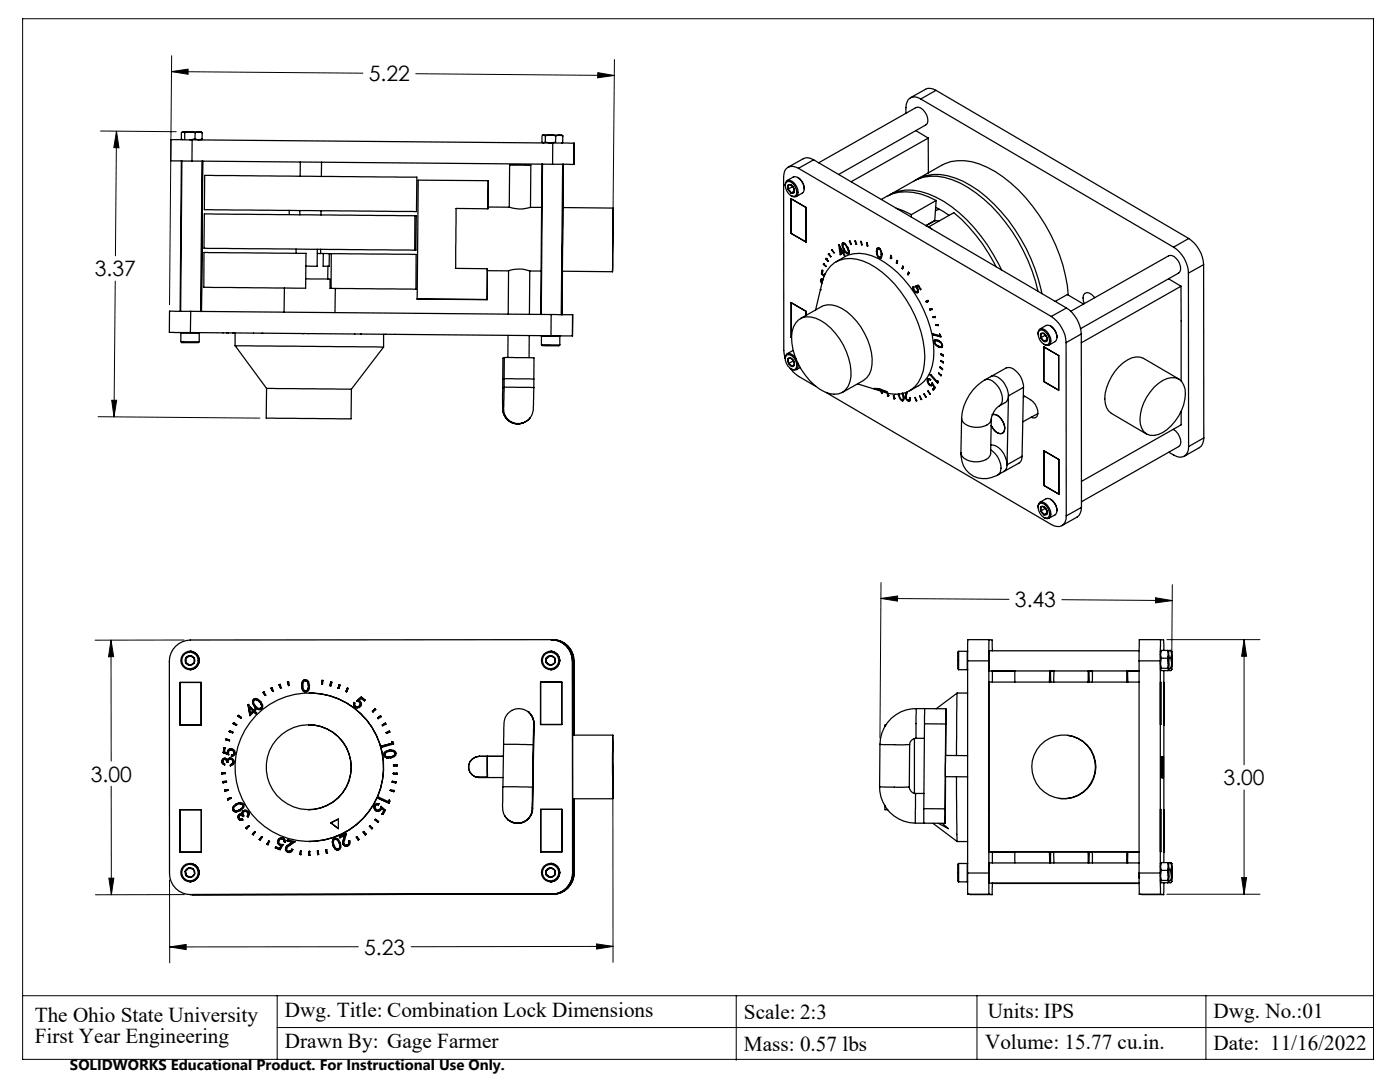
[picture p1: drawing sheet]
<svg xmlns="http://www.w3.org/2000/svg" width="279mm" height="216mm" viewBox="0 0 279 216" stroke-linecap="round" stroke-linejoin="round" font-family="sans-serif">
<defs><g id="words">
<g font-size="4.2">
<text x="73.6" y="16.2">5.22</text>
<text x="18.9" y="55.2">3.37</text>
<text x="202.5" y="121.2">3.43</text>
<text x="18.1" y="156">3.00</text>
<text x="244.2" y="156.7">3.00</text>
<text x="72.7" y="190.5">5.23</text>
<text x="6.9" y="203.9">The Ohio State University</text>
<text x="56.9" y="202.9">Dwg. Title: Combination Lock Dimensions</text>
<text x="148.5" y="203.4">Scale: 2:3</text>
<text x="197.1" y="203.1">Units: IPS</text>
<text x="242.2" y="203.1">Dwg. No.:01</text>
<text x="6.9" y="208.1">First Year Engineering</text>
<text x="56.9" y="209.2">Drawn By: Gage Farmer</text>
<text x="148.5" y="209.6">Mass: 0.57 lbs</text>
<text x="196.6" y="209.3">Volume: 15.77 cu.in.</text>
<text x="242.2" y="209.5">Date: 11/16/2022</text>
</g>
<text font-size="3" x="14" y="213.5">SOLIDWORKS Educational Product. For Instructional Use Only.</text>
</g></defs>
<g fill="none" stroke="#000" stroke-width=".25">
<path d="M183.8 19.8a1.81 1.81 0 0 0-2.1-.2 1.81 1.81 0 0 0-.9 1.9v1.1M183.8 19.8l50.4 29.5M186.8 18a2.13 2.13 0 0 0-2.1-.2l-3 1.7M186.8 18l-3 1.8M186.8 18l50.4 29.6M36.2 26.5v1.2l.1 .1M36.2 32.1l-.3 30M36.3 32.1l-.2 30M36.3 27.8l.1 .1M36.5 26.3l.4 .2M36.5 26.3h1.4M36.5 26.3l-.1 .1"/>
<path d="M36.5 26.3l-.2 .1M36.9 26.5v1.2M37.9 26.3l1 .2M37.9 26.3h1.8M37.9 26.3l-1 .2M38.3 32.1l72 .7M38.3 27.9h-4.2v4.2h4.2M38.3 27.9v4.2M38.3 27.9l72 .6M38.9 27.7l-1 .2M38.9 27.7l.7 .2 .7-.1M38.9 26.5v1.2"/>
<path d="M39.7 26.3l.7 .2M39.7 26.3h.4l.3 .2M39.7 26.3l-.8 .2M40.2 27.9h-.1M40.3 27.8h-.1M40.3 32.1l-.3 30.1M40.4 26.5l-.1 1.3M40.4 32.1l-.2 30.1M40.5 32.1l-.3 30.1M40.9 35l42.3 .3-.1 6.9-42.3-.4zM59.9 32.3v2.9M64.2 32.3l-.1 2.9"/>
<path d="M97.4 36.1v5.6M97.4 36.1h.1M97.4 36.1v5.2M97.4 36.1l-13.9-.2-.2 23.8M108.2 27.1v1.3h.1M108.2 32.7l-.3 30.1M108.3 32.7l-.3 30.1M108.3 28.5h.1M108.5 26.9l.3 .2M108.5 26.9h1.4M108.5 26.9l-.2 .1M108.8 28.4l-.3 .1"/>
<path d="M108.8 27.1v1.3M109.9 26.9l1 .2M109.9 26.9l1.7 .1M109.9 26.9l-1.1 .2M110.3 32.8h4.2M110.3 28.5l4.2 .1M110.3 28.5v4.3M110.9 27.1v1.3l-1 .1-1.1-.1M111.6 27l.7 .1M111.6 27h.6M111.6 27l-.7 .1M112.1 27l.2 .1"/>
<path d="M112.3 32.8l-.3 30M112.3 27.1v1.3l-.2 .1M112.4 32.8l-.3 30 .2-8.7M114.5 28.6v4.2M156.7 37a.91 .91 0 0 1 1-1 2.6 2.6 0 0 1 1.5 2.9l-.2 .3-.4 .1-.7-.2M157.1 36.3a1.39 1.39 0 0 1 1.6 .9 1.41 1.41 0 0 1 0 1.9 1.39 1.39 0 0 1-1.6-.9 1.41 1.41 0 0 1 0-1.9zM157.1 36l1.2-.7a2.17 2.17 0 0 1 2.2 2.6l-.4 .6-1.2 .7M157.3 37v.7M157.3 37.7l.6 .8M157.9 36.9l-.5-.1-.1 .2M157.9 36.9l.6 .7M157.9 36.9l-.6 .1"/>
<path d="M157.9 39.7l2.9 1.7 .1 6.9-3-1.7zM158.3 37.4l-.1-.1-.9 .4M158.5 38.4l-.2 .2-.4-.1M158.5 37.6v.8M158.5 38.4l-.6 .1M158.5 38.1l-.6 .4M159.2 35.4a2.79 2.79 0 0 1 1.3 2.3M159.3 33.6a1.81 1.81 0 0 0-2.1-.2 1.81 1.81 0 0 0-.8 1.9v34.6l.3 1.6a.84 .84 0 0 1 1.1-.9l1.1 .9M159.3 33.6l50.5 29.5M162.4 31.9a1.92 1.92 0 0 0-2.1-.2l-3 1.7M162.4 31.9l-3.1 1.7M162.4 31.9l50.4 29.6"/>
<path d="M163.4 32.5l19.4-11a1.13 1.13 0 0 1 1.4 .4 2.77 2.77 0 0 1 .8 2.8l-17.6 10.1M175.9 39.8a9.1 9.1 0 0 1 9.4-.5l1.5 .7M177.3 39.1a8.7 8.7 0 0 1 7.9-.4 26.2 26.2 0 0 1 11.9 10.2l2.8 5M177.6 38.9l4.9-2.8a9 9 0 0 1 7.6-.2 27.5 27.5 0 0 1 13.1 12.1 35.3 35.3 0 0 1 4 10.1M182.7 35.9a8.8 8.8 0 0 1 7.9-.4 26 26 0 0 1 11.9 10.2 35.2 35.2 0 0 1 5.4 12.9M182.8 26.1l2.4 1.5M183.1 35.7l4.8-2.7a9.5 9.5 0 0 1 9.2 .4 31.2 31.2 0 0 1 13.5 15.4 30.3 30.3 0 0 1 2.6 10.1M185.2 27.6l-15.3 8.7M185.2 27.6l.1 6.9M40.7 50.4l20.4 .2-.1 6.9-20.3-.2zM56.8 57.5l-.1 4.8M57.7 42v.8"/>
<path d="M59.1 49.7v.9M59.8 42v.9M61 55.6l4.4 .1M63.3 49.7v3.4h-2.3M63.3 50.6h1.2M64 49.7v.9M64.1 42.1v.8M64.5 50.6v2.5h.9M64.5 50.6h1.2M65.4 55.7h.5v1.8h.2M65.4 53.1v2.6M65.7 50.6v2.6l-.3-.1"/>
<path d="M65.7 50.6h.4M66.1 50.6l16.9 .2v6.9l-16.9-.2M66.1 50.6v6.9M66.9 57.6v4.8M82.8 43.1l-42-.4-.1 6.8 42.1 .4M82.8 43.1h.3l-.1 6.8h-.2M82.8 43.1v6.8M83.3 59.7h.1M83.3 59.7l13.9 .1M97.2 59.8h.1M97.3 53.6v.4h4.2l-.1 8.7M97.3 53.6l-.1 6.2"/>
<path d="M97.4 41.7l-6.4-.1-.1 7.7v4.3h6.4M97.4 41.3v.4M97.4 41.3h4.2M101.5 54a6.1 6.1 0 0 1 4.2 .1v8.6M101.6 41.3l.1-8.4h2.6l1.6 .1v8.4M101.6 41.3a6.8 6.8 0 0 0 4.3 .1M105.8 54.1h2.2M105.9 41.4h2.2M122.4 41.5l-.2 12.7zM122.4 41.5l-10-.1-.1 .5-.1 12.2 10 .1M163.7 57.8h.1M163.7 57.8v.1"/>
<path d="M163.8 56l.2 .6M163.9 55.9v.3M163.9 55.9l-.1 .1M163.9 56v.1M163.9 54.6l.6 .6M163.9 55.7v.2M164 54.6h.1M164 54.6h-.1M164.1 54.6l.4 .5v-.3M164.1 55.8l-.1 .1M164.1 54.6l.1-.6-.1-.1-.2 .7M164.1 54l-.1 .6"/>
<path d="M164.2 55.9h-.2l-.1 .2 .1 .3M164.2 55.9h.1M164.2 55.7l-.3-.1-.1 .4M164.4 52.6l.4 .6-.5-.4zM164.4 52.7l.1 .1M164.4 52.7h.1M164.4 52.7l-.1 .1M164.6 54.8h-.1M164.7 54.6l-.2 .2M164.9 51.5l.3 .7-.4-.5zM164.9 51.6h.1M164.9 51.6l-.1 .1"/>
<path d="M165.3 50.7l.1-.1 .4 .7zM165.5 50.7h-.2M166 49.9l.1-.1 .3 .7zM166.1 49.8l-.1 .1M166.9 52.2a7.2 7.2 0 0 1 8.4-.6 23.1 23.1 0 0 1 11.1 18.6 7.4 7.4 0 0 1-4.9 7.8M167.6 49.1l.2 1.6M167.6 49.5l.5 .8M167.6 49.5l.2 1M167.7 49.4l-.1 .1M168.1 50.3l-.3 .2M168.2 50.2h.1M168.2 50.2l-.8-1.4 .3 2 .5-.3"/>
<path d="M168.2 50.2l-.4 .3M168.3 49.7l-.3-.7 .1-.5 .2-.1a1.97 1.97 0 0 1 1 2.3M168.3 49.7l.6 .8 .4 .2M168.3 48.4l-.1 .2v.4M168.3 48.6h.2l.3 .2M168.3 48.6l.4 .3 .4 .5M168.3 48.6a1.71 1.71 0 0 0 .9 1.8M168.3 50.4l.3 .5-.1 .1-.3-.5M168.3 50.4l-.1 .1M168.4 50.2l.1 .1-.2 .1M168.4 50.2l-.3 .1M168.4 50.2h-.2"/>
<path d="M168.5 49.6l-.2 .1M168.8 50.3l.6 .3-.1 .1M169.1 49.4l.2 .6M169.2 49.4h-.1M169.3 50l.1-.1-.1 .5M169.3 50l-.1 .4M169.4 50.4h-.2M169.5 48.1h.2l.2 .7h-.1zM169.9 48.7l-.1 .1M170.6 48.1h.1l.3 .7zM171 48.7h-.1M171.9 48.2l.1 .7-.1-.1"/>
<path d="M171.9 48.2h-.2l.2 .6M171.9 48.2v.1M172 48.8h-.1M173.1 48.5l.1 .6h-.1M173.1 48.5l-.2-.1 .2 .7M173.1 48.5v.1M173.2 49l-.1 .1M174.9 50.2l.1-.6 .2-.2a1.33 1.33 0 0 1 .6 2.2l-.3-.1M174.9 50.2l.1 .7 .5 .6M175 50.1l.1 .5M175 50.1l-.1 .1M175.1 49.6l-.1 .5"/>
<path d="M175.3 49.6h.2M175.3 49.6l-.1 .1M175.4 51.3l.2 .1M175.4 49.7a1.11 1.11 0 0 1 .5 1M175.4 49.7l-.1-.1a1.1 1.1 0 0 0 .3 1.8l.2-.2M175.5 49.6l.1 .1M175.5 49.6l-.1 .1M175.6 51.4l.2 .1M175.6 51.4l-.1 .1M175.9 50.7l-.1 .5M175.9 51.3l-.2 .1M175.9 51.1l-.1 .2"/>
<path d="M175.9 51.1l-.1 .1M176 50.4v.3M176 50.7l-.1 .4M176 50.7h-.1M177.8 50.9l.1 .2-.1 .5-.1-.1zM177.8 51.5h.1M177.8 51.5h-.1M177.9 51l-.1 .5M178.9 41.6l1.4 .5 1.6 .7M179 52l.1 .1-.1 .5-.1-.1zM179 52.4v.1M179 52.4l-.1 .1"/>
<path d="M179.1 52l-.1 .4M180.1 53.5l.1 .1M180.1 53.5l-.1 .1M180.2 53.1l.1 .1-.2 .5-.1-.1zM180.2 53.2l-.1 .3M181.2 54.7l.1 .1M181.2 54.7l-.1 .1M181.3 54.3l.2 .2-.3 .4-.1-.1zM181.4 54.4l-.2 .3M181.9 42.8v.5M182.3 57.3l.1 .4M182.4 58h.1a.6 .6 0 0 0 .8 .3"/>
<path d="M182.7 57.1l.2 .2M182.9 57.3l.2 .2M183 57.5l.1 .6a.49 .49 0 0 1-.6-.1 .49 .49 0 0 1-.1-.6l-.2-.2v.3l.2 .5M183 57.2l-.1 .1M183.1 57.5l.2 .6-.1 .3a.66 .66 0 0 1-.8-.4M183.1 57.5h-.1M183.2 57.7v.3l-.2 .2M183.4 57.1h-.1l.4 .7 .1-.1-.6-.8-.6 .2 .4 .4M183.4 57l-.5 .3M185.4 45.2l5-2.8a33.8 33.8 0 0 1 8.4 10.8M185.4 45.2v.2M185.4 45.2l.6 .6"/>
<path d="M186.5 44.1h.9M186.5 44.1l-1.7 .9M186.6 44l-.1 .1M186.7 41.4l2.7 1.6M186.8 40l-4.9 2.8M186.8 40l-.3 4-1.8 1M187.5 41.8l-.8 .3M218.5 59.4a2.22 2.22 0 0 0-1.6-1 1.18 1.18 0 0 0-.7 1.7l.2 .5M233.2 55.6l2.5 1.5M234.2 49.3a6.4 6.4 0 0 1 3 5.2M235.7 57.1v18.9M235.7 57.1l-19.9 11.3"/>
<path d="M237.2 54.5v34.6M237.2 47.6a6.8 6.8 0 0 1 3 5.2M237.2 47.6l-3 1.7M240.2 52.8l-3 1.7M240.2 52.8v34.6M36.1 66.4l3.7 .1M36.1 68.2h3.7M36.1 68.2l.2 .2h3.2l.3-.2M36.1 66.4v1.8M36.2 66.4h-.1M38 66.4l72 .6M38.1 62.1h-4.3v4.2l4.2 .1"/>
<path d="M38.1 62.1l-.1 4.3M38.1 62.1l71.9 .7M39.7 66.4l.1 .1M39.8 66.5v1.7M44.5 66.4v.1M45.3 66.4v.1M45.6 66.4v.1M46.5 66.4v.1M46.6 66.4v.1M46.7 66.4v.1M46.9 69l29.7 .3M46.9 66.5v2.5"/>
<path d="M46.9 69l6.3 8.5M50.6 66.5h.1M52.2 66.5h.1M53.2 77.5l16.9 .1M53.2 77.5l-.1 5.9 14.4 .2h2.6v-6M60.4 66.6h.1M61.6 66.6h.1M70.8 66.6v.1M71.9 66.7h.1M76.6 66.7v2.6M76.6 69.3l-6.5 8.3M76.8 66.7h.1"/>
<path d="M78.8 66.7h.1M100.3 77.4v2.9a4.1 4.1 0 0 0 1.3 3.7 2.87 2.87 0 0 0 2.9 .3M100.3 75.7h.3M100.3 77.4h.2M100.3 75.7v1.7M100.6 77.3v2.1a7.8 7.8 0 0 0 .3 3.6 2.94 2.94 0 0 0 3.7 1.3M100.6 75.6h5.9M100.6 77.3h5.9M100.6 75.6v1.7M100.6 75.6l-.3 .1M100.6 71.4h6l-.1 4.2M100.6 71.4v4.2"/>
<path d="M100.6 71.4l-.2 .1-.1 4.2M101.4 66.9v4.4M105.6 67v4.4M106.5 77.3v2.8a4.8 4.8 0 0 1-.7 3.2M106.5 75.6v1.7M108.1 68.8h3.6M108.1 67.1h3.6M108.1 68.8l.1 .2h.7h2.6l.2-.2M108.1 67.1v1.7M108.2 67l-.1 .1M110 67h4.2M110 62.8h4.3l-.1 4.2"/>
<path d="M110 62.8v4.2M111.6 67l.1 .1M111.7 67.1v1.7M114.2 67h.1M156.9 71a1.08 1.08 0 0 1 1.6 .4 1.66 1.66 0 0 1 .1 2.4 2.1 2.1 0 0 1-1.7-2.8zM157.2 71.7l.2 .8M157.4 72.5l.6 .6M157.7 71.4l-.4 .1-.1 .2M157.7 71.4l.7 .6M157.7 71.4l-.5 .3M157.7 73.5l.6 .7 1.1 .9 3.5 2.1M158.3 71.9v.1"/>
<path d="M158.3 69.9l-1.2 .7M158.3 72l.1 .1M158.3 72l-.9 .5M158.4 72l.1 .8M158.5 72.8l-.1 .3h-.4M158.5 72.8l-.5 .3M159.2 72.4a.99 .99 0 0 1-.8 1.4l-.5-.2M159.4 63.8a3.8 3.8 0 0 1 4.4 .2 13.1 13.1 0 0 1 6 11.2 3.4 3.4 0 0 1-4.3 3.3 10.9 10.9 0 0 1-6.3-6.1 9.6 9.6 0 0 1-.8-7.2l.4-.8zM159.7 73.3l-.8 .5M159.7 63.6l4.3-2.4a4.7 4.7 0 0 1 5.1 1 13.4 13.4 0 0 1 4.9 10.6 3.8 3.8 0 0 1-1.7 3.1l-4.2 2.4M160.9 62.9v-.8l-3-1.7 .1 6.9M162.8 61.8l1.3-5.5a5.6 5.6 0 0 1 6.9-4.6 15.7 15.7 0 0 1 8.7 6.4 21.9 21.9 0 0 1 4.8 14.6 6.1 6.1 0 0 1-4.7 5.9l-1.2 .1-1.2-.2-6.3-1.9"/>
<path d="M164.9 78.4l44.9 26.3a1.8 1.8 0 0 0 2.1 .2 1.8 1.8 0 0 0 .9-2M174.4 77.5h1.1l1.5 .7zM175.9 78.1v.3M176 78.3v-.2l.1 .4-.2-.1M176 78.3h.1M176 78.3l-.1 .1M177.1 78.5v.5M177.2 78.5l.1 .6-.2-.1M177.2 78.6l.1 .4M177.3 79h.1M177.3 79h-.2M178.3 78.9l.2 .7h-.1z"/>
<path d="M178.5 79.3v.2M178.5 79.5h.1M178.5 79.5l-.1 .1M179.4 78.6l.2 .8 .4 .4 .2-.1 .1-.2-.1-.6M179.4 78.7l-.1 .1 .3 .7 .5 .5M179.9 79.7l.3 .2M180 78.5l.2 .4M180.1 78.4l.3 1.3-.3 .3M180.2 78.9l.1-.1 .1 .5M180.2 79.9h.1M180.2 79.9l-.1 .1M180.3 79.7l-.2 .1"/>
<path d="M180.4 79.4l-.1 .3M180.7 79.4l.7 .7M180.8 78.7l-.1 .7M180.9 78.6l-.2 .8M180.9 78.3l-.1 .4M180.9 78.6l-.1 .1M181 79.7l.5 .3-.1 .1M181 78.2l-.1 .4M181.1 78.2l-.2 .6a.66 .66 0 0 0-.1 .7 .66 .66 0 0 0 .7 .3v-.4h.1v.5l-.2 .2M181.6 79.3v.3l-.2 .3M182.6 79.3h.1l.3 .7zM183 79.9l-.2 .1"/>
<path d="M183.5 79.1l.4 .6h-.1zM184.4 78.6l.5 .6-.2 .1zM184.9 60.1l.1 .1M185 60.2l-.1 .1M185.1 75.6h.3l.3 .2M185.1 75.6a.98 .98 0 0 0 .2 1.1M185.1 75.6h.1v.6M185.2 78.1l.5 .5-.1 .1zM185.3 75.8l.2-.1 .2 .1M185.3 60.1l-.1-.2-.4 .2 .1 .2M185.3 60.1l-.4 .2M185.3 60.1l-.3 .1"/>
<path d="M185.3 78l-.1 .1M185.3 76.7a.44 .44 0 0 0 .8 .1v-.1M185.3 76.7l.2-.1 .5 .3M185.6 61.7l.3-.1 .2 .2h-.5zM185.6 74.8l.1-.1 1.3 1.5M185.6 74.8l1.5 1.7 .2-.3-.2-.2-.1 .2M185.7 61.6v.2M185.7 75.8v.1l-.3-.2a.6 .6 0 0 0-.1 .7 .6 .6 0 0 0 .5 .4l.1-.1M185.7 61.8h-.1M185.8 74.8l1.4 1.5M185.8 74.8h.1M185.8 74.8h-.2"/>
<path d="M185.9 76.7l.1-.3 .7 1-.4 .5-.1-.2M186 76.7l-.2 .1M186 61.7l-.3 .1M186.1 76.6l-.2 .1M186.1 76.7l.3 .6M186.1 76.5v.1M186.2 66.8v-.2l1.4 .4M186.2 66.8l1.6 .4-.1-.4M186.2 63.2l.4-.1 .1 .3h-.5zM186.2 76.7h-.1M186.3 77.6l.1 .2M186.3 77.6l-.1 .1"/>
<path d="M186.3 66.6v.1M186.3 63.2l.1 .1M186.3 66.7l1.4 .4M186.3 66.7l-.1 .1M186.4 63.3h.3M186.4 63.3l-.2 .1M186.4 68.2a1.4 1.4 0 0 0 1 1.1M186.4 68.2v-.3a1.19 1.19 0 0 1 1.7 1.3l-.2 .2-.5-.1M186.4 77.3l-.2 .4M186.4 77.3l.1-.1-.2 .4M186.7 68l.2-.1 .4 .1M186.7 67.8l-.3 .4"/>
<path d="M186.7 64.8h.5l.1 .2-.5-.1zM186.9 64.8h.1M186.9 64.8l.3 .1M186.9 64.8l-.1 .1M186.9 68.9l.6 .3M187.2 68.1h-.6a.92 .92 0 0 0 .4 .9 .92 .92 0 0 0 .9 .1l.1-.2M187.2 68.1a.91 .91 0 0 1 .8 .8M187.2 76.1l-.2 .1M187.3 68l.5 .3M187.3 74.4l.6 .5-.1 .1zM187.3 68l-.1 .1M187.4 74.5h-.1"/>
<path d="M187.5 69.2l.6 .1M187.5 69.2l-.1 .1M187.6 73.2l.5 .4v.2l-.5-.5zM187.7 66.8l-.2-.2 .1 .4M187.7 66.8l-.1 .2M187.7 73.3h-.1M187.7 74.8l.1 .1M187.7 71.9l.5 .3v.2zM187.7 70.6l.6 .3v.2zM187.9 72h-.2M187.9 70.7h.1M187.9 70.7l.4 .2"/>
<path d="M187.9 70.7l-.1 .1M187.9 73.4l.2 .2M187.9 72l.3 .3M188 68.9l.1-.1-.1 .2M188 69.1h-.2M196.5 75.8a9.6 9.6 0 0 0-4.6 7.7M196.5 75.8l4.3-2.4a2.17 2.17 0 0 1 2.5 1.2l.7 1.3 .3 1.4M196.5 75.8a2.17 2.17 0 0 1 2.5 1.1 3.5 3.5 0 0 1 .7 3.8l-.2 .3M197.7 75.1a2.39 2.39 0 0 1 2.8 1.5l.5 .9 .3 1.5M201.3 79l-.4 1.1-1.5 .9a3.9 3.9 0 0 0-1.6 2.6M201.3 79l-.3 13.7M204.3 78.9a4.2 4.2 0 0 1 2.8 3.1l-.2 1.1-.3 .3-.8-.1"/>
<path d="M204.3 77.3l-3 1.7M204.3 77.3l-.3 13.8M204.5 79.1l-.3 .2M207.2 66.6a.91 .91 0 0 1 .9-1 2.72 2.72 0 0 1 1.6 2.9l-.3 .3-.4 .1-.7-.2M207.5 65.9a1.39 1.39 0 0 1 1.6 1 1.41 1.41 0 0 1 0 1.9 1.39 1.39 0 0 1-1.6-1 1.41 1.41 0 0 1 0-1.9zM207.5 65.7l1.3-.8a1.42 1.42 0 0 1 1.6 .9 1.82 1.82 0 0 1 .2 2.4l-1.3 .7M207.7 66.6v.8M207.7 67.4l.6 .7M208.3 66.5h-.4l-.2 .1M208.3 66.5l.6 .8M208.3 66.5l-.6 .1M208.3 69.2l3 1.7v7l-3-1.8z"/>
<path d="M208.7 67l-.1-.1-.9 .5M208.9 68.1l-.2 .1-.4-.1M208.9 67.3l.1 .3-.1 .5M208.9 67.3v.8M208.9 68.1h-.6M208.9 67.8l-.6 .3M209.7 65.1a2.79 2.79 0 0 1 1.3 2.2M209.8 63.1a6.8 6.8 0 0 1 3 5.3M210.6 60.1l2.4-1.3 3.3 1.9M212.8 68.4v34.5M212.8 61.5a6.7 6.7 0 0 1 3 5.1M212.8 61.5l-3 1.6"/>
<path d="M213.7 62.1l19.5-11.1a1.27 1.27 0 0 1 1.6 .6 2.02 2.02 0 0 1 .4 2.9l-19.5 11.1M215.8 66.6l-3 1.8M215.8 66.6v34.6M230.3 77.3a5.3 5.3 0 0 1 4.3-1.9 2.77 2.77 0 0 1 2 3.2 9.5 9.5 0 0 1-5.5 8.1 2.55 2.55 0 0 1-3.5-2.1 9.2 9.2 0 0 1 2.7-7.3zM235.3 75.6l-7.1-4.1a3.2 3.2 0 0 0-3.2 .3 9.9 9.9 0 0 0-4.5 7.8 3.3 3.3 0 0 0 1.3 2.9l7 4.1M100.4 80.9a2.96 2.96 0 0 0 1 3 2.96 2.96 0 0 0 3.1 .4M104.6 84.3h-.1M105.8 83.3l-.5 .6-.7 .4M191.8 90.3a4.7 4.7 0 0 0 2.3 4.6 4.7 4.7 0 0 0 5-.1M191.8 90.3a2.19 2.19 0 0 0 2.2 1.8 3.2 3.2 0 0 0 3.7-1.5v-.1M191.9 83.5a2.19 2.19 0 0 0 2.2 1.7 3.2 3.2 0 0 0 3.7-1.5v-.1M191.9 83.5l-.1 6.8"/>
<path d="M197.7 90.5h.1M197.7 88.8a3.2 3.2 0 0 1 3 2.5l.3 1.4M197.7 89.7a4.3 4.3 0 0 1 1.9 4.5l-.5 .6M197.8 83.6l-.1 6.9M198 82.8a1.32 1.32 0 0 1 1.6 .5 2.78 2.78 0 0 1 .7 3 1.18 1.18 0 0 1-1.8-.4l-.7-1a1.99 1.99 0 0 0 2.4 1.5 2.58 2.58 0 0 0-1.4-3.6zM201 92.7a1.55 1.55 0 0 1-.7 1.4M204 91.1a1.52 1.52 0 0 1-.6 1.3l-4.3 2.4M204 91.1l-3 1.6M207.2 82.5l-3.1 1.7M208.4 90l2.9 1.7v6.9l-2.9-1.7zM209.7 99.6a2.79 2.79 0 0 1 1.3 2.3M234.1 85.7a2.89 2.89 0 0 1 1.4 3.1l-.3 .3-19.4 11"/>
<path d="M235.7 82.1v2.7l-19.9 11.3M237.2 89.1a1.8 1.8 0 0 1-.9 1.9 1.8 1.8 0 0 1-2.1-.2l-.9-.6M240.2 87.4a2.2 2.2 0 0 1-.8 1.9l-3.1 1.8M240.2 87.4l-3 1.7M207.2 101.2a.88 .88 0 0 1 .9-1 2.65 2.65 0 0 1 1.6 2.9l-.3 .3-.4 .1-.7-.2M207.5 100.5a1.95 1.95 0 0 1 1.9 2.5l-.3 .3a1.39 1.39 0 0 1-1.6-.9 1.41 1.41 0 0 1 0-1.9zM207.5 100.2l1.3-.7a1.42 1.42 0 0 1 1.6 .9 1.82 1.82 0 0 1 .2 2.3l-1.3 .7M207.7 101.2v.8M207.7 102l.6 .7M208.3 101.1l-.3-.1-.3 .2M208.3 101.1l.6 .7M208.3 101.1l-.6 .1"/>
<path d="M208.7 101.6l-.1-.2-.9 .6M208.9 102.6l-.2 .2-.4-.1M208.9 101.8l.1 .4-.1 .4M208.9 101.8v.8M208.9 102.6l-.6 .1M208.9 102.3l-.6 .4M215.8 101.2a2.32 2.32 0 0 1-.9 2l-3 1.7M215.8 101.2l-3 1.7M35.9 136.2h4.2v8.4h-4.2zM37.1 131.3h.1M37.1 132.3l.8 .5M37.1 132.3l.4 .4 .4 .1"/>
<path d="M37.1 132.3h.1M37.1 131.3v1M37.1 131.3l-.2 .5 .2 .5M37.9 130h.1M37.9 133.6h.1M37.9 130.8l.4 .1 .4 .4M37.9 130.8l.8 .5M37.9 130.8l-.8 .5M37.9 130.8l-.4 .1-.4 .4M37.9 130a1.83 1.83 0 0 1 1.9 1.8 1.83 1.83 0 0 1-1.9 1.8M38.7 132.3l-.8 .5M38.7 132.3l-.4 .4-.4 .1"/>
<path d="M38.7 131.3v1M38.7 131.3l.2 .4-.2 .6M50.6 139.6l.4-.2a1.57 1.57 0 0 1 1.3 1.9l-.5 .3-.4-.1-.6-.5M50.6 139.6l-.2 .3v.4l.4 .7M50.6 139.6h.1M51.1 139.6h.1M51.1 139.4l-.5 .2M51.1 139.6l.3 .1 .5 .4M52.5 138.2h.1M52.5 138.2l.2-.1 .4 .6-.2 .1zM54.1 137.3h.1M54.1 137.3l.2-.1 .3 .7-.2 .1z"/>
<path d="M55.7 136.6h.1M55.7 136.6h.2l.2 .7h-.1zM57.4 136.1h.2l.1 .7h-.1zM57.4 136.1h.1M57.4 136.1l.2 .7M60.2 136.8l.3 1 .5 .2M60.2 136.8h.1M60.9 135.6l.4 .1a1.73 1.73 0 0 1 .1 2.2l-.4 .1M60.9 135.6l-.3 .1-.3 .4-.1 .7M61 135.8l.5 .4 .1 .6M61 135.8l-.2 .1a1.45 1.45 0 0 0 .1 1.9h.1M61 135.8h.1"/>
<path d="M61 137.8h.1M61.5 137.4l-.2 .3-.3 .1M61.5 137.4h.1M61.6 136.8l-.1 .6M61.6 136.8h.1M61.7 138.3h.1M61.7 138.3a14.8 14.8 0 0 1 14.9 14.8 14.8 14.8 0 0 1-14.9 14.8M64.2 136.5h.1M64.3 135.7l.2 .1-.2 .7h-.1zM65.9 136.8h.1M66 136.1h.3l-.3 .7h-.1zM67.5 137.3h.1"/>
<path d="M67.7 136.6l.2 .1-.3 .7-.1-.1zM69 138h.1M69.3 137.3l.2 .1-.3 .6h-.2zM71.2 139.8l.5 .2M71.2 139.8h.1M72.1 139.3l-.5 .5a.78 .78 0 0 1 .4 1.1 .78 .78 0 0 1-1.2 .2M72.1 139.3h.1M72.1 139.3l.6 .5 .2-.1-.8-.6-.9 .7M107.9 136.1h4.2v8.5h-4.2zM109 132.3l.9 .5M109 132.3h.1M109 132.3l.5 .4 .4 .1"/>
<path d="M109 131.3h.1M109 131.3v1M109 131.3l-.1 .5 .1 .5M109.9 130h.1M109.9 133.6h.1M109.9 130.8l.3 .1 .5 .4M109.9 130.8l.8 .5M109.9 130.8l-.9 .5M109.9 130.8l-.4 .1-.5 .4M109.9 130a1.83 1.83 0 0 1 1.8 1.8 1.83 1.83 0 0 1-1.8 1.8M110 127.6l-72 .1a4.3 4.3 0 0 0-4.2 4.3v42.3a4.2 4.2 0 0 0 4.3 4.2M110 127.6a4.3 4.3 0 0 1 4.2 4.3"/>
<path d="M110 127.6a4.3 4.3 0 0 1 4.3 4.3M110.1 127.6a4.2 4.2 0 0 1 4.4 4.3M110.3 127.6a4.2 4.2 0 0 1 4.2 4.3M110.7 132.3l-.5 .4-.3 .1M110.7 132.3l-.8 .5M110.7 131.3v1M110.7 131.3l.1 .4-.1 .6M114.2 131.9l.1 42.3M114.2 131.9h.1M114.3 131.9v42.3M114.5 131.9h.1M114.5 131.9v14.8"/>
<path d="M114.5 131.9l.1 14.8M191 138.3l-.1 12.5M191 138.3h2.1M191 138.3l-4.2 3.1M191.3 130v3.6M191.3 130l-.2 .1v3.3l.2 .2M191.3 130h1.8M191.3 133.6h1.8M193.1 130v3.6M193.1 131.9h4.2M193.1 131.9v42.3M197.3 136.1h30"/>
<path d="M197.3 131.9v42.3M197.4 127.6l-.1 4.3M197.4 127.6l.6 .1v2.2M197.4 127.6h-4.3v4.3M198 133.9h4.5M198 133.9v2.2M202.5 133.9v2.2M209.4 136.1l.1-2.2v2.2M209.6 133.9v2.2M209.7 133.9v2.2M209.7 133.9h.6M210.3 133.9v2.2"/>
<path d="M217.2 133.9l-.1 2.2M217.3 133.9l.1 2.2M217.3 133.9h.7M218 133.9v2.2M224.9 133.9v2.2M225 133.9l.1 2.2M225 133.9h2.3M227.3 129.9h-29.9l-.1 .8 .1 3.2h29.9M227.3 131.9h4.3M227.3 131.9v42.3M231.6 131.9v42.3M231.6 130.6l.1 .7"/>
<path d="M231.6 130.6v1.8M231.6 132.4l.2 .9M231.6 132.4v1.2M231.6 133.6l.2 .2h1.9l.1-.2M231.6 127.6v4.3M231.6 127.6l.6 .1 .1 2.1M231.6 127.6h-4.2l-.1 4.3M231.6 136.1v8.5zM231.7 131.3l-.1 1.1M231.7 131.3h1.3M231.8 129.8l-.2 .2v.6M231.8 129.8l-.2 .8"/>
<path d="M231.8 129.8h1.9M231.8 133.3h1.2M231.8 133.3l-.2 .3M232.2 136.2h.1M232.3 133.8v38.3M233 131.3l.2 1.1M233 133.3l.2 .3M233.2 130.6l-.2 .7M233.2 132.4v1.2M233.2 130.6v1.8M233.2 132.4l-.2 .9M233.2 130v.6"/>
<path d="M233.2 130v3.6M233.2 130.8v2zM233.2 130l-.2-.2 .2 .8M233.2 133.6l-.2 .2M233.2 131.3h.4M233.2 133.3h.4M233.6 131.3l.2 1.1M233.6 133.3l.2 .3M233.7 129.8l.2 .2M233.7 129.8l.1 .8M233.8 130.6l-.2 .7M233.8 132.4v1.2"/>
<path d="M233.8 130.6v1.8M233.8 130.8v2zM233.8 132.4l-.2 .9M233.9 130l-.1 .6M233.9 130l-.1 3.6M44.2 154.2h.1M44.2 154.2h.8v.2l-.7 .1zM44.3 151.9h.1M44.5 156h.1M44.5 156l.7-.1v.1l-.7 .2zM44.6 150.2h.1M44.6 150.2l.1-1h.2l-.1 .8 .6 .3"/>
<path d="M44.8 157.7h.1M44.8 157.7l.7-.1 .1 .1-.7 .2zM44.9 151.5l-.4 .3a.45 .45 0 0 0 .3 .6v.2a.71 .71 0 0 1-.5-.7M44.9 151.5l.3 .2 .1 .4M44.9 151.5h.1M45.1 147.6h.1M45.2 147.4l.6 .3v.1l-.7-.2zM45.3 152.1h.1M45.4 150a.78 .78 0 0 1 .9-.6 .78 .78 0 0 1 .6 .8 .78 .78 0 0 1-.7 .8v-.3M45.4 150v.3M45.4 151.6l-.3-.3a.58 .58 0 0 0-.8 .6M45.4 150h.1"/>
<path d="M45.4 159.4h.1M45.4 151.6h.1M45.4 150.3h.1M45.4 159.4l.7-.2v.1l-.6 .3zM45.6 151.4a.75 .75 0 0 1 1 .2 .75 .75 0 0 1-.2 1l-.4 .2v-.2M45.6 151.4l-.2 .2M45.6 151.4h.1M45.8 146h.1M45.8 145.8l.7 .3-.1 .1-.6-.2zM45.9 151.3l-.3 .1M46 152.6h.1M46 151.5l-.3 .1-.2 .5h-.2"/>
<path d="M46 151.5a.5 .5 0 0 1 .5 .6M46 151.5h.1M46.1 149.6h.1M46.1 149.4a.65 .65 0 0 0-.7 .6M46.2 149.6a.62 .62 0 0 0-.6 .4 .62 .62 0 0 0 0 .6l-1-.4M46.2 149.6a.62 .62 0 0 1 .5 .7M46.2 149.6h.1M46.2 150.7h.1M46.4 152.4l-.4 .2M46.4 152.4h.1M46.5 152.1l-.1 .3M46.5 152.1h.1"/>
<path d="M46.5 144.4h.1M46.6 144.2l.7 .4-.1 .1-.7-.3zM46.7 150.3l-.1 .3-.4 .1M46.7 150.3h.1M47.5 142.9h.1M47.6 142.7l.6 .5-.1 .1-.6-.4zM49.5 140.6h.1M49.5 140.6l.4 2.2 .8-.8M49.5 140.6l1.2 1.1M49.8 141.2h.1M49.8 141.2l.2 1.1M49.8 141.2l.7 .7"/>
<path d="M50 142.3h.1M50.5 141.9h.1M50.5 141.9l-.5 .4M50.7 142h.1M50.7 141.7h.1M50.7 141.7l.2-.2 .1 .1-.2 .3 .4 .3-.2 .2-.3-.4M50.8 141h.1M50.8 141l.6 .5 .4 .1M51.8 141.4h.1M51.9 140.1l-.8-.5-.3 .1-.2 .3a1.45 1.45 0 0 0 1.3 1.4l.2-.1M51.9 140.1l.3 .6M51.9 140.1h.1"/>
<path d="M52.1 141.3h.1M52.1 141.3l-.3 .1M52.2 140.7l-.1 .6M52.2 140.7h.1M52.2 140.7v.2l-.1 .4M61.6 144.6a8.5 8.5 0 0 1 8.5 8.5 8.5 8.5 0 0 1-8.5 8.5M70.8 141.1h.1M70.8 141.1l.5 .2M71.3 141h.1M71.7 140a.54 .54 0 0 1 .1 .8M71.7 140h.1M71.8 140.8a.54 .54 0 0 1-.7 .2 .54 .54 0 0 1-.3-.7l-.1-.1a.67 .67 0 0 0 .1 .9"/>
<path d="M71.8 140.8h.1M71.8 140.8l-.5 .2M74.3 141.9h.1M74.3 141.9l.6-.5 .1 .2-.6 .5zM75.4 143.3h.1M75.4 143.3l.6-.5 .1 .2-.6 .4zM75.5 159.3h.1M75.5 159.3l.1-.2 1.9 .8M75.5 159.3l2.1 1 .2-.5-.1-.2M76.3 148.8h.1M76.3 144.7h.1M76.3 144.7l.6-.4 .1 .2-.6 .3z"/>
<path d="M76.6 150.7h.1M76.6 150.7a.73 .73 0 0 0 .9 .5M77.1 146.2h.1M77.1 146.2l.6-.3 .1 .2-.6 .2zM77.5 151.1h.1M77.5 151.1h.4M77.7 159.6l-.2 .3M77.7 149.7h.8l.5 .4a.81 .81 0 0 1-.3 .9l-.7 .3-.8-.1-.4-.2-.2-.3M77.7 149.7l-.8 .3-.2 .2-.1 .5M77.7 149.7h.1M77.7 149.7h.4M77.9 157.7h.1"/>
<path d="M77.9 151.1h.1M77.9 157.6l.8 .1-.1 .3-.7-.3zM78.1 149.9h.1M78.1 149.9l.6 .1 .1 .3M78.3 156.1h.1M78.3 148.3h.1M78.3 148.3l-.1-.3h.2l.2 .4-2.3 .7v-.3M78.3 148.3l-2 .5M78.3 155.9l.8 .1-.1 .2-.7-.1zM78.5 154.4h.1M78.5 152.6h.1M78.5 154.2h.7v.3l-.7-.1z"/>
<path d="M78.5 152.6l.1 .2M78.5 152.6h.8v.2h-.7M78.6 152.8h.1M78.8 150.3l-.3 .5-.6 .3M78.8 150.3l-.1-.3a1.43 1.43 0 0 0-1.9 .5 .72 .72 0 0 0 1.1 .6M78.8 150.3h.1M95 155.1h2.2M95.2 155.1h2.1M95.6 150.9a2.12 2.12 0 0 0-2.1 2.1 2.12 2.12 0 0 0 2.1 2.2M97.2 150.9v4.2M97.2 155.1h.1M97.3 150.9v4.2"/>
<path d="M100.4 157l-.1 2.9a5 5 0 0 0 .4 2.9M100.4 157l5.9 .1M100.4 150.9h-4.8a2.12 2.12 0 0 0-2.1 2.1 2.12 2.12 0 0 0 2.1 2.2h4.8M100.5 148.5l5.9 .1M100.5 148.5l-.1 8.5M105.5 142.1a3 3 0 0 0-3.4-.3 3 3 0 0 0-1.5 3l-.1 3.7M105.5 142.1h.1M105.5 142.1a2.95 2.95 0 0 1 1 2.5M105.5 142.1a2.95 2.95 0 0 1 1.1 2.4M105.5 142.1a2.95 2.95 0 0 1 1 2.3M106.3 157.1l-.1 4M106.4 148.6l-.1 8.5"/>
<path d="M106.5 144.6l-.1 4M106.5 144.4v.2M106.5 144.4l.1 .1M106.5 144.4l-.2 17M106.6 144.5l-.3 16.9M114.3 146.7h8M114.3 159.4h8M114.5 159.4v14.8M114.6 159.4v14.8M122.3 146.7v12.6zM175.5 157a7.2 7.2 0 0 0 7.2 7.3M175.5 157l6 .1"/>
<path d="M175.6 148.5l5.9 .1M175.6 148.5l-.1 8.5M176.8 144.6h-.2v.3M181.5 157.1a1.32 1.32 0 0 0 1.2 1.2M181.5 148.6v8.5M182.5 147.4v11M182.7 158.3v6M182.7 158.3h1.7M182.8 147.3a1.32 1.32 0 0 0-1.3 1.3M182.8 147.3h1.7M182.8 141.4a7.2 7.2 0 0 0-7.2 7.1M182.8 141.4v5.9"/>
<path d="M182.8 141.4h1.7M184.5 144.4l4.2 .1M184.5 144.4l-.1 17M184.5 141.4v3M184.5 141.4h4.3M188.7 155l-.1 9.3v-2.9M188.7 155h4.4M188.7 144.5l.1-3.1-.1 9.3M188.7 144.5l-.1 16.9M190.9 155l.1 12.9M193.1 150.8l-4.4-.1v4.3M213.1 146.7a6.4 6.4 0 0 1 5.5 7.2 6.4 6.4 0 0 1-7.2 5.4"/>
<path d="M231.8 151v4.2zM232 151v4.2zM232.1 151h.1v4.2h-.1zM232.2 144.6h.1M35.9 161.6h4.3v8.4h-4.3zM37 173.8l.2 1M37 173.8v.7l.2 .3M37 173.8h.1M37.2 174.8l.9 .2M37.2 174.8l.4 .2h.5M37.2 174.8h.1M37.2 174.8l1 .2"/>
<path d="M37.7 173.2l.9 .3M37.7 173.2h.5l.4 .3M37.7 173.2l-.7 .6M37.7 173.2l-.4 .2-.3 .4M37.9 172.3h.1M37.9 176h.1M37.9 172.3a1.83 1.83 0 0 1 1.9 1.8 1.83 1.83 0 0 1-1.9 1.9M38.1 178.5h.1M38.4 178.5h.1M38.6 173.5l.2 .9M38.6 173.5l.3 .5-.1 .4M38.8 174.4l-.7 .6"/>
<path d="M38.8 174.4l-.3 .5-.4 .1M46.5 161.7h.1M46.5 161.7l.6 .3M47.2 161.8h.1M47.2 160.4l.7-.3 .6 .2a.76 .76 0 0 1 .1 1l-.7 .5-.7 .2h-.4l-.3-.3M47.2 160.4l-.6 .5-.2 .4 .1 .4M47.2 160.4h.1M47.6 163.4a.72 .72 0 0 0 .9 .2l-.1-.2M47.6 163.4h.1M47.6 163.4l.6 .3M47.7 162.5a.58 .58 0 0 0-.1 .9M47.7 162.5h.1"/>
<path d="M47.8 161.6h.1M47.8 161.6l-.6 .2M48 160.4h.1M48 160.2l-.8 .2M48 160.4l.4 .2M48 162.4l-.3 .1M48 162.7h.1M48 162.7l.5 .2M48.2 163.5h.1M48.2 163.4h.2M48.3 162.1v.4M48.3 162.5h-.6"/>
<path d="M48.3 162.1h.1M48.3 162.5h.1M48.4 160.6a1.23 1.23 0 0 0-1.8 .8l.3 .4h.3l.6-.2M48.4 160.6v.5l-.6 .5M48.4 160.6h.1M48.5 162.9l-.3-.2a.4 .4 0 0 0-.5 .3 .4 .4 0 0 0 .4 .5l.3-.1M48.5 161.8a.78 .78 0 0 1 1.1 .2 .78 .78 0 0 1-.1 1l-.1-.2M48.5 161.8l-.2 .3M48.5 161.8h.1M49 161.9h.1M49 161.7l-.5 .1M49 161.9l.4 .2"/>
<path d="M49.1 165.2h.1M49.1 165.2l.5-.5 .1 .2-.5 .5zM49.4 162.8h.1M49.4 162.1a.49 .49 0 0 0-.6-.2 .49 .49 0 0 0-.3 .5l.2 .4-.2 .1M49.4 162.1l.1 .4M49.4 162.1h.1M49.5 162.5l-.1 .3M49.5 162.5h.1M50.4 166.4h.1M50.9 165.9l.1 .1-.4 .6-.2-.2zM51.8 167.5h.1M52.2 166.9l.2 .1-.4 .6-.2-.1z"/>
<path d="M53.3 168.5h.1M53.7 167.8l.1 .1-.3 .7-.2-.1zM55 169.2h.1M55 169.2v-.2l.8 .3M55.5 167.7a.76 .76 0 0 1 .9-.5 .76 .76 0 0 1 .5 .9l-.2-.1M55.5 167.7a.69 .69 0 0 0 .4 1M55.5 167.7h.1M55.5 167.7a.77 .77 0 0 0 .4 1M55.8 169.3h.1M55.9 168.7h.3M55.9 168.7h.1M56.2 168.7h.1"/>
<path d="M56.2 168.7l-.4 .6M56.2 167.2l-.5 .2-.2 .3M56.2 167.4h.1M56.2 167.4h.2M56.4 168.5h.1M56.4 167.4a.6 .6 0 0 0-.8 .7 .6 .6 0 0 0 .9 .4M56.4 167.4l.3 .2v.4M56.4 167.4h.1M56.5 168.5l-.6 1-.9-.3M56.7 168h.1M57 169.2a.65 .65 0 0 0 .5 .9M57 169.2h.1"/>
<path d="M57.3 167.8l.1-.2 1.5 .4a3.4 3.4 0 0 0-1.7 1.3 .52 .52 0 0 0 .4 .6 .52 .52 0 0 0 .6-.5M57.3 167.8h.1M57.3 167.8l1.1 .3M57.5 170.1h.1M57.5 170.1h.2M57.6 168.5l-.6 .7M57.6 168.5h.1M57.7 169.9h.1M58.2 169.4l.3 .1a.7 .7 0 0 1-1 .6M58.2 169.4l-.1 .4-.4 .1M58.4 168.1h.1M58.4 168.1l-.8 .4"/>
<path d="M59.9 170.5h.1M60 169.8h.1v.7h-.2zM61.6 170.6h.1M61.7 169.9h.1M61.7 169.9h.1v.7h-.2M61.7 169.9l-.1 .7M61.7 167.9h.1M63.4 169.8h.1M63.4 169.8h.1l.1 .7h-.2zM65 169.6h.1M65 169.6l.2-.1 .2 .8h-.2zM66 164.2l1.5 1.1"/>
<path d="M66 164.2h.1M66.4 168.7h.1M66.4 168.7l.5 .7 .5 .2M66.8 167.3l-.3 .2-.2 .4 .1 .8M66.8 167.3l.6 .1a1.73 1.73 0 0 1 .4 2.1l-.4 .2-.5-.3-.5-.7M66.8 167.3h.1M67 167.5h.1M67 167.5l.4 .2 .3 .5M67 167.3h-.2M67.4 169.4h.1M67.5 169.4h.1M67.5 163.4l-1.5 .8"/>
<path d="M67.5 163.4v1.9M67.7 167l1.4-.7-.3 1.2a.82 .82 0 0 0 0 1.1h.6M67.7 167h.1M67.7 168.2l-.3-.5-.4-.2a.7 .7 0 0 0-.4 1.1l.4 .6 .5 .2M67.7 168.2l.1 .7v.3l-.3 .2M67.7 168.2h.1M68.5 168.5h.1M68.5 168.5l.6 .4M68.5 167.5v1M68.5 167.5h.1M68.8 166.7h.1M68.8 166.7l-1 .5-.1-.2"/>
<path d="M68.8 166.7l-.3 .8M69.1 168.6h.1M69.4 168.6h.1M69.4 168.6h-.3M69.6 167.9l.2-.2a.74 .74 0 0 1-.3 1.1 .74 .74 0 0 1-1-.3M69.6 167.9a.56 .56 0 0 1-.2 .7M69.6 167.9h.1M71.1 167h.1M71.1 167l.2-.1 .4 .6-.2 .1zM72.5 166h.1M72.5 166l.1-.1 .5 .5-.2 .2zM73.7 164.9h.1"/>
<path d="M73.7 164.9l.1-.2 .6 .5-.2 .2zM74.8 160.7a.76 .76 0 0 0 .3 1.1M74.8 160.7h.1M74.9 163.6h.1M74.9 163.6l.1-.1 .6 .4-.2 .2zM75.1 161.8h.1M75.1 161.8l.4 .1M75.4 160.5h.1M75.4 160.3l-.6 .4M75.4 160.5l.1 .1M75.5 161.7h.1M75.5 160.6a.54 .54 0 0 0-.5 .8 .54 .54 0 0 0 .9 0"/>
<path d="M75.5 160.6l.2-.2a.73 .73 0 0 0-.9 .3M75.9 161.4l.2-.5 .8 .8-.5 .8-.2-.1M75.9 161.4h.1M75.9 161.4l-.4 .3M76.2 161.3l-.1 .1a.71 .71 0 0 1-1 .4M76.2 161.3h.1M76.2 161.3l.5 .4M76.2 162.4h.1M76.7 161.7h.1M76.7 161.7l-.5 .7M100.7 162.8l.7 .7M101.4 163.5h.1"/>
<path d="M106.3 161.4v-.3a3 3 0 0 1-1.7 2.8 3 3 0 0 1-3.2-.4M106.3 161.4a2.94 2.94 0 0 1-1.8 2.6 2.94 2.94 0 0 1-3.1-.5M106.3 161.4h.1M106.3 161.4a2.93 2.93 0 0 1-1.8 2.7 2.93 2.93 0 0 1-3.1-.6M107.9 161.5h4.2v8.5h-4.2zM109 173.6h.1M109 174.6l.9 .5M109 174.6h.1M109 174.6l.5 .4 .4 .1M109 173.6v1M109 173.6l-.1 .5 .1 .5M109.9 172.3h.1"/>
<path d="M109.9 176h.1M109.9 173.1l.8 .5M109.9 173.1l.3 .1 .5 .4M109.9 173.1l-.9 .5M109.9 173.1l-.4 .1-.5 .4M109.9 172.3a1.83 1.83 0 0 1 1.8 1.8 1.83 1.83 0 0 1-1.8 1.9M110.3 178.4h.1M110.4 178.4l-72.3 .1M110.7 174.6l-.8 .5M110.7 174.6l-.5 .4-.3 .1M110.7 173.6v1M110.7 173.6l.1 .4-.1 .6"/>
<path d="M114.3 174.2a4.2 4.2 0 0 1-4.3 4.2 4.2 4.2 0 0 0 4.3-4.2M114.3 174.2h.1M114.5 174.2a4.2 4.2 0 0 1-4.2 4.2M114.5 174.2h.1M114.6 174.2a4.2 4.2 0 0 1-4.2 4.2M176.6 160.7v.9h.6M182.7 164.3h1.7M184.4 161.4v2.9M184.4 161.4h4.2M184.4 164.3h4.2M186.2 164.3l4.8 3.6M187.3 164.3l2 1-1.2-1"/>
<path d="M191 167.9h2.1M191.3 172.3v3.7M191.3 172.3l-.2 .2v3.3l.2 .2M191.3 172.3h1.8M191.3 176h1.8M193.1 172.3v3.6M193.1 174.2v4.2M193.1 174.2h4.2M193.1 178.4h4.3M193.1 178.4l4.9 .1M197.3 174.2l.1 4.2M197.3 170h30"/>
<path d="M197.4 178.4l.6 .1M198 170h4.5M198 176.3h29.3M198 176.2v.1M198 176.3v2.2M198 170v2.2M202.5 170v2.2M209.4 170l.1 2.2M209.7 170v2.2M209.7 170h.6M210.3 170v2.2M217.1 170l.1 2.2"/>
<path d="M217.4 170l-.1 2.2M217.4 170h.6M218 170v2.2M224.9 170v2.2M225.1 170l-.1 2.2M225.1 170h2.2M227.3 172.2h-29.9l-.1 1.2 .1 2.8h29.9M227.3 174.2l.1 4.2M227.3 174.2h4.3M227.4 174.4v.9M227.4 178.4h4.2M227.4 178.4l4.8 .1"/>
<path d="M227.4 174.9v.1M231.6 174.2v4.2M231.6 175.9l.2 .2h1.9l.1-.2M231.6 172.9l.1 .8M231.6 172.9v1.8M231.6 174.7l.2 1M231.6 174.7v1.2M231.6 161.5v8.5zM231.6 178.4l.6 .1M231.7 173.7l-.1 1M231.7 173.7h1.3M231.8 172.1l-.2 .2v.6"/>
<path d="M231.8 172.1h1.9M231.8 175.7h1.2M231.8 172.1l-.2 .8M231.8 175.7l-.2 .2M232.2 161.6h.1M232.2 170h.1M232.3 176.1l-.1 2.4M233 173.7l.2 1M233 175.7l.2 .2M233.2 172.9l-.2 .8M233.2 174.7v1.2M233.2 172.9v1.8"/>
<path d="M233.2 174.7l-.2 1M233.2 172.3v.6M233.2 172.3v3.6M233.2 173.1v2zM233.2 172.3l-.2-.2 .2 .8M233.2 175.9l-.2 .2M233.2 173.7h.4M233.2 175.7h.4M233.6 173.7l.2 1M233.6 175.7l.2 .2M233.7 172.1l.2 .2M233.7 172.1l.1 .8"/>
<path d="M233.8 173.4v1.5M233.8 172.9l-.2 .8M233.8 174.7v1.2M233.8 172.9v1.8M233.8 173.1v2zM233.8 174.7l-.2 1M233.9 172.3l-.1 .6M233.9 172.3l-.1 3.6"/>
<circle cx="37.9" cy="131.8" r="1.65"/>
<circle cx="37.9" cy="131.8" r="1.83"/>
<circle cx="109.9" cy="131.8" r="1.65"/>
<circle cx="109.9" cy="131.8" r="1.83"/>
<circle cx="61.6" cy="153.1" r="8.5"/>
<circle cx="61.7" cy="153.1" r="14.8"/>
<circle cx="212.3" cy="153" r="6.3"/>
<circle cx="37.9" cy="174.1" r="1.84"/>
<circle cx="37.9" cy="174.1" r="1.65"/>
<circle cx="109.9" cy="174.1" r="1.65"/>
<circle cx="109.9" cy="174.1" r="1.83"/>
</g>
<g fill="none" stroke="#000" stroke-width=".2">
<path d="M4.5 3.7h269.6v207.7h-269.6zM34.2 14.3l38.2 .3M34.2 14.3l3.3-.5v1zM34.3 11.1l-.5 49.7M83 14.7l39.6 .4M119.3 14.5l3.3 .6-3.3 .4zM122.6 11.9l-.3 34.7M20.1 26.1l15.1 .2M23.2 26.2l-.2 24.8M23.2 26.2l.5 3.3h-1zM23 56.1l-.2 27.1M22.3 79.9h1l-.5 3.3z"/>
<path d="M19.6 83.1l32.3 .3M175.8 116.2l-.2 31M175.8 119.4l25.6 .2M175.8 119.4l3.3-.5v1zM211.9 119.7l22 .1M230.6 119.3l3.3 .5-3.3 .5zM234 116.7l-.1 13.8M22.2 127.7v24.2M22.2 127.7l.5 3.3-1 .1zM36.7 127.7h-17.7M232.9 127.6h18.6M248.3 127.6l.5 3.4h-1z"/>
<path d="M248.3 127.6v25M22.2 156.9v21.6M122.3 154.3v37.7M248.3 157.6v20.8M21.7 175.2h1l-.5 3.3zM33.8 175.6l.1 16.5M36.8 178.5h-17.8M232.9 178.4h18.6M247.8 175.1h1l-.5 3.3zM4.5 198.7h269.6M33.9 188.9l3.2-.4v1zM55.3 198.7v12.7"/>
<path d="M71.5 188.9h-37.6M119.1 188.3l3.2 .5-3.2 .6zM122.3 188.8l-40.2 .1M146.9 198.7v6.3M195 198.7v12.7M240.7 198.7v12.7M55.3 205h218.8M146.9 205.2v6.4"/>
</g>
<path d="M22.2 127.7l.5 3.3-1 .1zM21.7 175.2h1l-.5 3.3zM33.9 188.9l3.2-.4v1zM119.1 188.3l3.2 .5-3.2 .6zM23.2 26.2l.5 3.3h-1zM22.3 79.9h1l-.5 3.3zM34.2 14.3l3.3-.5v1zM119.3 14.5l3.3 .6-3.3 .4zM175.8 119.4l3.3-.5v1zM230.6 119.3l3.3 .5-3.3 .5zM248.3 127.6l.5 3.4h-1zM247.8 175.1h1l-.5 3.3z" fill="#000"/>
<use href="#words"/>
</svg>
